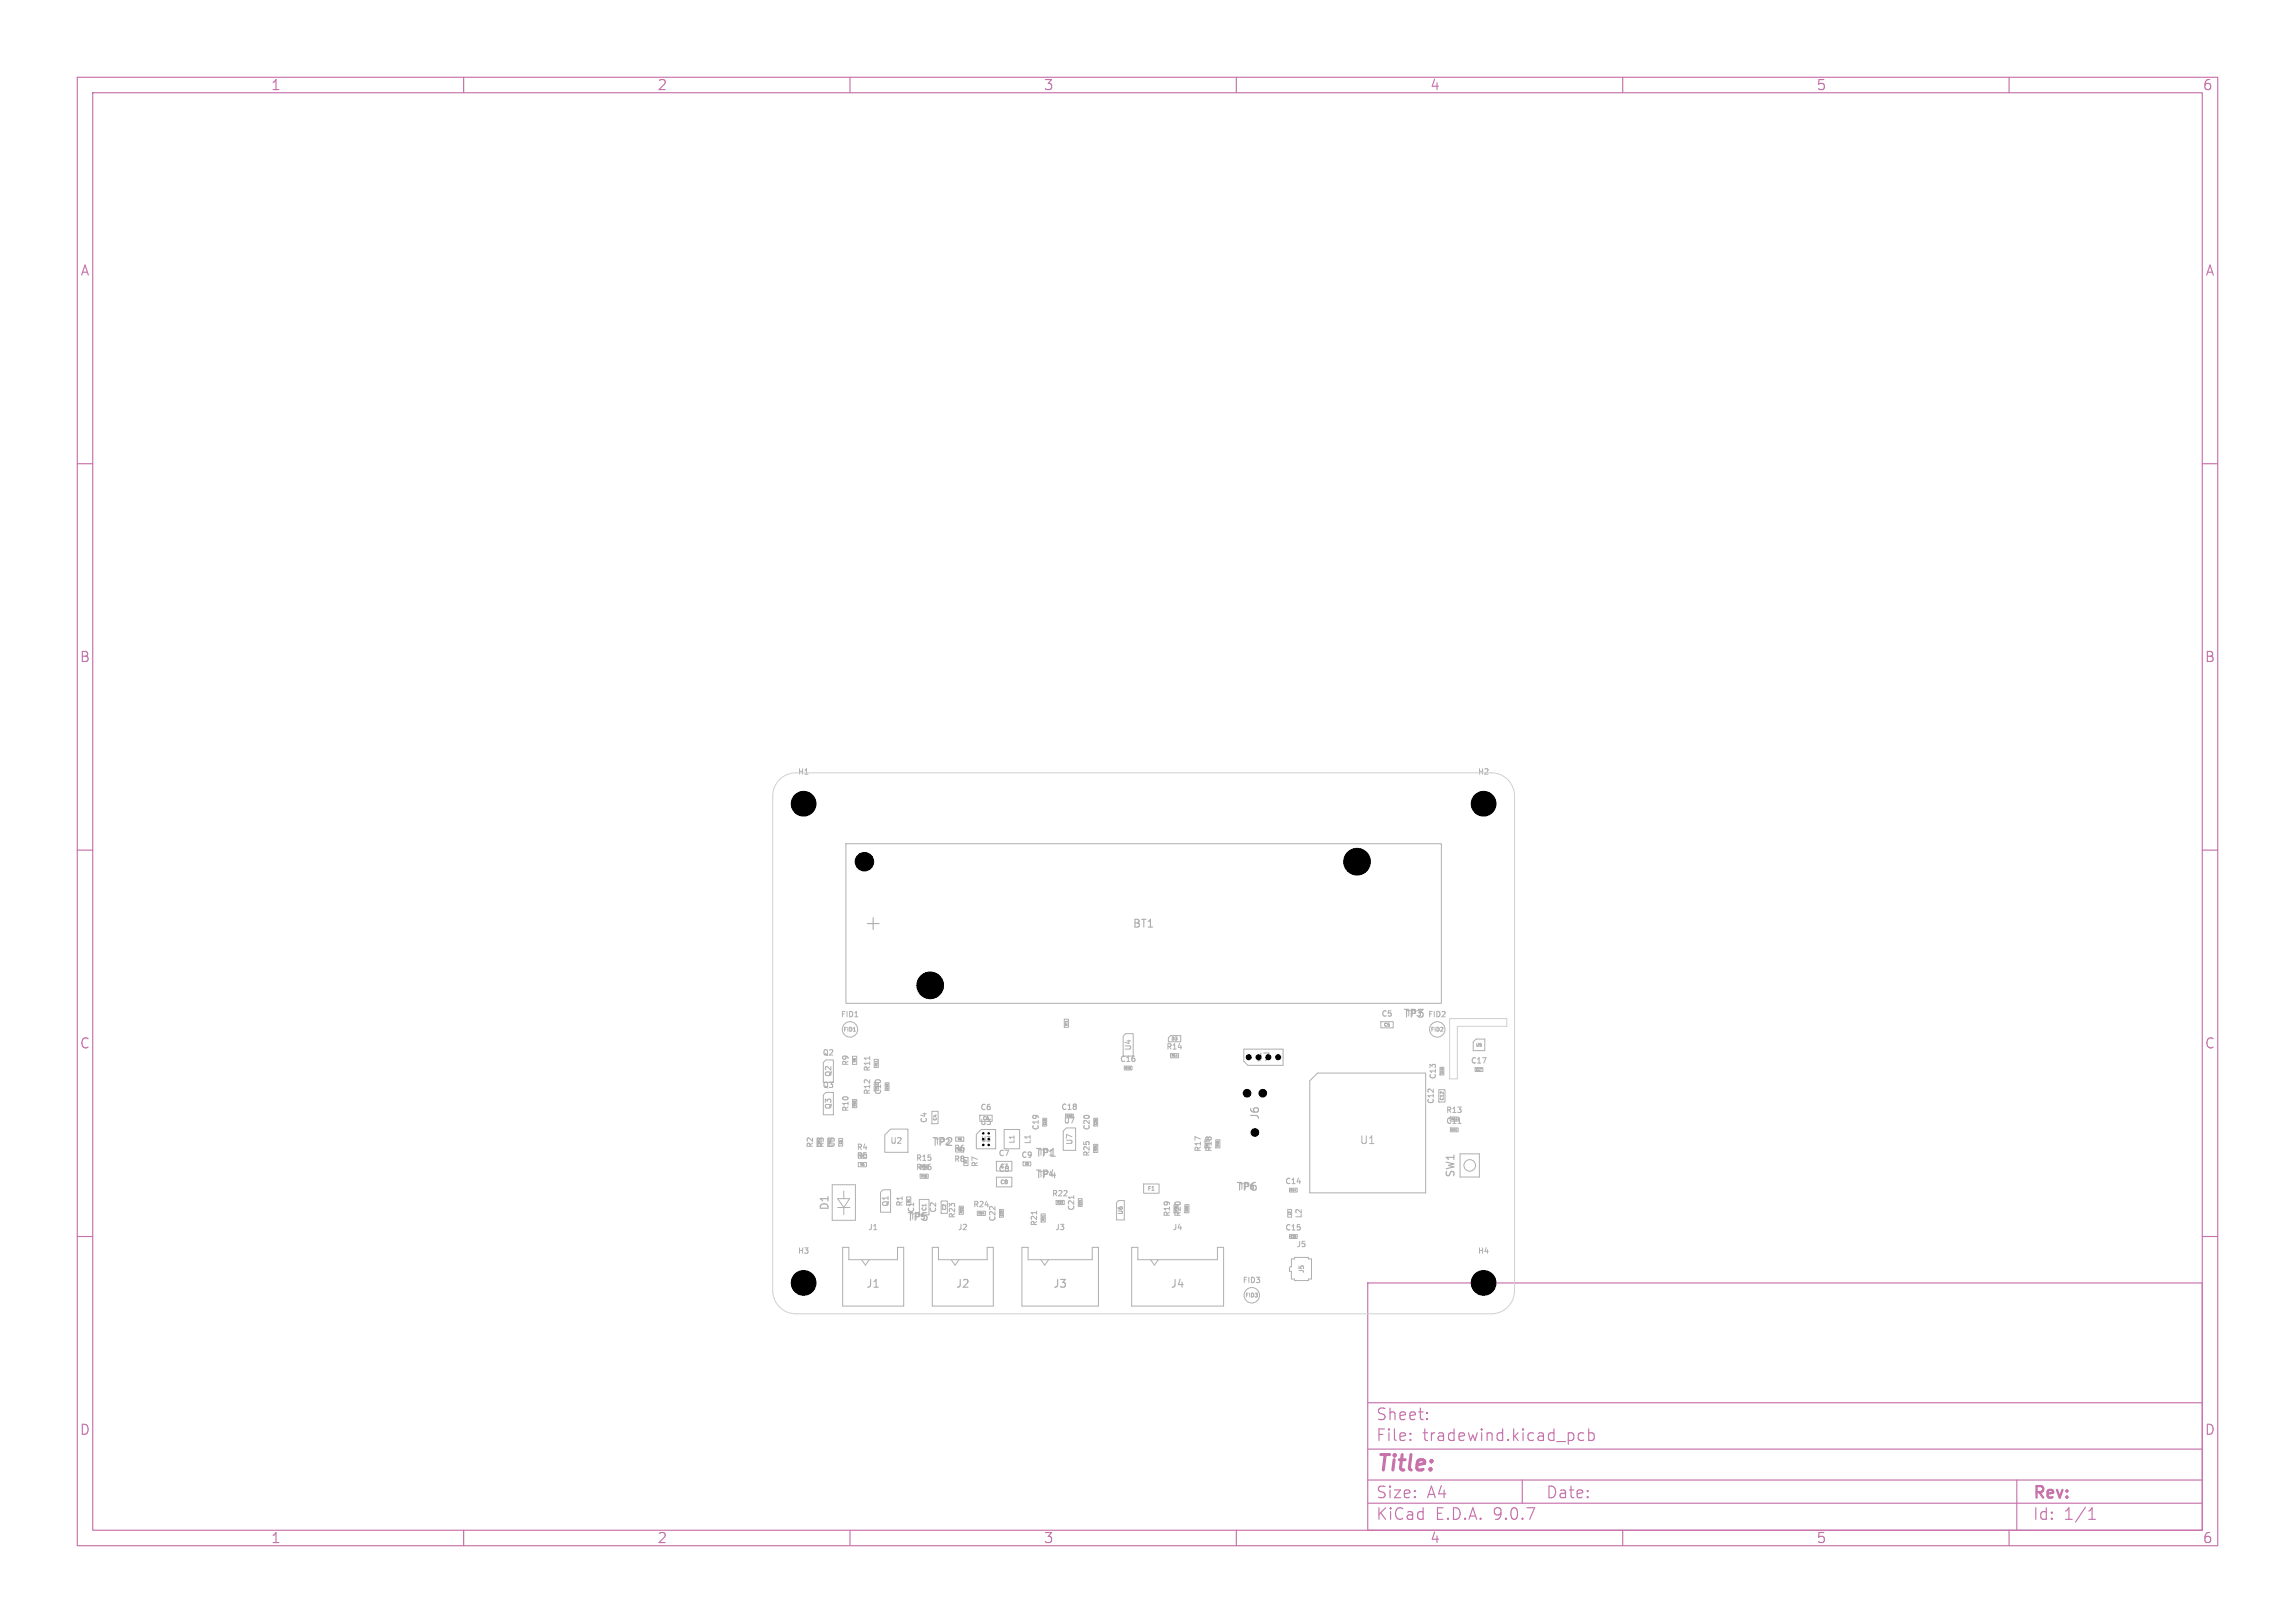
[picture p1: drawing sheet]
<svg xmlns="http://www.w3.org/2000/svg" width="297mm" height="210mm" viewBox="0 0 297 210" stroke-linecap="round" stroke-linejoin="round" font-family="sans-serif">
<defs><g id="words">
<text font-size="2.8" fill="#afafaf" x="111.7" y="120.6">+</text>
<text font-size="2.8" fill="#c872ab" x="178" y="190.9">Title:</text>
<g font-size="2.1" fill="#c872ab">
<text x="178" y="184">Sheet:</text>
<text x="178" y="186.7">File:</text>
<text x="184.1" y="186.7">tradewind.kicad_pcb</text>
<text x="178" y="196.9">KiCad</text>
<text x="178" y="194.1">Size:</text>
<text x="184.7" y="194.1">A4</text>
<text x="185.7" y="196.9">E.D.A.</text>
<text x="193.3" y="196.9">9.0.7</text>
<text x="200" y="194.1">Date:</text>
<text x="263" y="194.3">Rev:</text>
<text x="263" y="196.9">Id:</text>
<text x="267.1" y="196.9">1/1</text>
</g>
<g font-size="1.8" fill="#c872ab">
<text x="35" y="11.9">1</text>
<text x="85" y="11.9">2</text>
<text x="135" y="11.9">3</text>
<text x="185" y="11.9">4</text>
<text x="235" y="11.9">5</text>
<text x="285" y="11.9">6</text>
<text x="10.3" y="35.9">A</text>
<text x="285.4" y="35.9">A</text>
<text x="10.3" y="85.9">B</text>
<text x="285.3" y="85.9">B</text>
<text x="10.3" y="135.9">C</text>
<text x="285.3" y="135.9">C</text>
<text x="10.3" y="185.9">D</text>
<text x="285.3" y="185.9">D</text>
<text x="35" y="199.9">1</text>
<text x="85" y="199.9">2</text>
<text x="135" y="199.9">3</text>
<text x="185" y="199.9">4</text>
<text x="235" y="199.9">5</text>
<text x="285" y="199.9">6</text>
</g>
<g font-size="1.4" fill="#afafaf">
<text x="146.5" y="120.2">BT1</text>
<text x="181.5" y="131.9">TP3</text>
<text x="120.5" y="148.5">TP2</text>
<text x="133.9" y="149.9">TP1</text>
<text x="163.1" y="145" transform="rotate(-90 163.1 145)">J6</text>
<text x="176" y="148.1">U1</text>
<text x="133.9" y="152.7">TP4</text>
<text x="159.9" y="154.3">TP6</text>
<text x="188.4" y="152.4" transform="rotate(-90 188.4 152.4)">SW1</text>
<text x="107.4" y="156.7" transform="rotate(-90 107.4 156.7)">D1</text>
<text x="117.3" y="158.2">TP5</text>
<text x="112" y="166.8">J1</text>
<text x="123.6" y="166.8">J2</text>
<text x="136.2" y="166.8">J3</text>
<text x="151.4" y="166.8">J4</text>
</g>
<text font-size="1.4" x="162.5" y="137.5">J7</text>
<g font-size="1" fill="#afafaf">
<text x="103.2" y="100.4">H1</text>
<text x="191.2" y="100.4">H2</text>
<text x="108.7" y="131.8">FID1</text>
<text x="178.7" y="131.7">C5</text>
<text x="181.9" y="131.7">TP3</text>
<text x="184.7" y="131.8">FID2</text>
<text x="106.4" y="136.7">Q2</text>
<text x="110" y="138" transform="rotate(-90 110 138)">R9</text>
<text x="144.9" y="137.6">C16</text>
<text x="146.5" y="136" transform="rotate(-90 146.5 136)">U4</text>
<text x="150.9" y="136">R14</text>
<text x="190.3" y="137.8">C17</text>
<text x="106.4" y="140.9">Q3</text>
<text x="107.7" y="143.6" transform="rotate(-90 107.7 143.6)">Q3</text>
<text x="107.7" y="139.4" transform="rotate(-90 107.7 139.4)">Q2</text>
<text x="110" y="143.9" transform="rotate(-90 110 143.9)">R10</text>
<text x="112.8" y="141.7" transform="rotate(-90 112.8 141.7)">R12</text>
<text x="112.8" y="138.7" transform="rotate(-90 112.8 138.7)">R11</text>
<text x="114.2" y="141.7" transform="rotate(-90 114.2 141.7)">C10</text>
<text x="126.8" y="143.8">C6</text>
<text x="137.3" y="143.8">C18</text>
<text x="185.7" y="142.9" transform="rotate(-90 185.7 142.9)">C12</text>
<text x="186" y="139.7" transform="rotate(-90 186 139.7)">C13</text>
<text x="105.4" y="148.6" transform="rotate(-90 105.4 148.6)">R2</text>
<text x="106.8" y="148.6" transform="rotate(-90 106.8 148.6)">R3</text>
<text x="108.2" y="148.6" transform="rotate(-90 108.2 148.6)">C3</text>
<text x="110.8" y="149">R4</text>
<text x="115.2" y="148.1">U2</text>
<text x="120.1" y="145.4" transform="rotate(-90 120.1 145.4)">C4</text>
<text x="120.9" y="148.3">TP2</text>
<text x="123.4" y="149.1">R6</text>
<text x="126.8" y="145.7">U3</text>
<text x="129.2" y="149.8">C7</text>
<text x="132.1" y="150">C9</text>
<text x="133.5" y="148.1" transform="rotate(-90 133.5 148.1)">L1</text>
<text x="134.3" y="149.7">TP1</text>
<text x="134.6" y="146.3" transform="rotate(-90 134.6 146.3)">C19</text>
<text x="137.6" y="145.5">U7</text>
<text x="138.9" y="148.2" transform="rotate(-90 138.9 148.2)">U7</text>
<text x="141.2" y="149.7" transform="rotate(-90 141.2 149.7)">R25</text>
<text x="141.2" y="146.3" transform="rotate(-90 141.2 146.3)">C20</text>
<text x="155.6" y="149.1" transform="rotate(-90 155.6 149.1)">R17</text>
<text x="157" y="149.1" transform="rotate(-90 157 149.1)">R18</text>
<text x="187.1" y="145.6">C11</text>
<text x="187.1" y="144.2">R13</text>
<text x="110.8" y="150.1">R5</text>
<text x="118.5" y="151.6">R16</text>
<text x="118.5" y="150.4">R15</text>
<text x="123.4" y="150.5">R8</text>
<text x="126.7" y="151.1" transform="rotate(-90 126.7 151.1)">R7</text>
<text x="129.2" y="151.8">C8</text>
<text x="134.3" y="152.5">TP4</text>
<text x="136.1" y="155">R22</text>
<text x="160.3" y="154.1">TP6</text>
<text x="166.3" y="153.4">C14</text>
<text x="112.3" y="159.3">J1</text>
<text x="115.1" y="156.2" transform="rotate(-90 115.1 156.2)">Q1</text>
<text x="117" y="156.2" transform="rotate(-90 117 156.2)">R1</text>
<text x="117.7" y="158">TP5</text>
<text x="118.5" y="157" transform="rotate(-90 118.5 157)">C1</text>
<text x="121.3" y="157" transform="rotate(-90 121.3 157)">C2</text>
<text x="123.8" y="157.7" transform="rotate(-90 123.8 157.7)">R23</text>
<text x="123.9" y="159.3">J2</text>
<text x="125.9" y="156.4">R24</text>
<text x="129" y="158.1" transform="rotate(-90 129 158.1)">C22</text>
<text x="134.4" y="158.7" transform="rotate(-90 134.4 158.7)">R21</text>
<text x="136.5" y="159.3">J3</text>
<text x="139.2" y="156.7" transform="rotate(-90 139.2 156.7)">C21</text>
<text x="151.6" y="157.5" transform="rotate(-90 151.6 157.5)">R19</text>
<text x="151.7" y="159.3">J4</text>
<text x="153" y="157.5" transform="rotate(-90 153 157.5)">R20</text>
<text x="166.3" y="159.4">C15</text>
<text x="167.7" y="161.5">J5</text>
<text x="168.6" y="157.7" transform="rotate(-90 168.6 157.7)">L2</text>
<text x="103.2" y="162.4">H3</text>
<text x="160.7" y="166.2">FID3</text>
<text x="191.2" y="162.4">H4</text>
</g>
<text font-size=".9" x="126.9" y="147.8">U3</text>
<text font-size=".9" fill="#afafaf" x="131.4" y="148" transform="rotate(-90 131.4 148)">L1</text>
<g font-size=".8" fill="#afafaf">
<text x="145.4" y="157.2" transform="rotate(-90 145.4 157.2)">U6</text>
<text x="168.9" y="164.8" transform="rotate(-90 168.9 164.8)">J5</text>
</g>
<g font-size=".7" fill="#afafaf">
<text x="109.1" y="133.6">FID1</text>
<text x="185.1" y="133.6">FID2</text>
<text x="129.4" y="153.3">C8</text>
<text x="129.4" y="151.3">C7</text>
<text x="148.5" y="154.2">F1</text>
<text x="120" y="156.8" transform="rotate(-90 120 156.8)">C1</text>
<text x="161.1" y="168">FID3</text>
</g>
<g font-size=".6" fill="#afafaf">
<text x="151.6" y="134.7">D3</text>
<text x="179.1" y="132.9">C5</text>
<text x="186.9" y="142.4" transform="rotate(-90 186.9 142.4)">C12</text>
<text x="121.3" y="145" transform="rotate(-90 121.3 145)">C4</text>
<text x="127.2" y="145">C6</text>
<text x="122.5" y="156.6" transform="rotate(-90 122.5 156.6)">C2</text>
</g>
<text font-size=".5" fill="#afafaf" x="191" y="135.5">U5</text>
<g font-size=".4" fill="#afafaf">
<text x="110.8" y="137.5" transform="rotate(-90 110.8 137.5)">R9</text>
<text x="138.2" y="132.8" transform="rotate(-90 138.2 132.8)">RT1</text>
<text x="151.6" y="136.8">R14</text>
<text x="110.8" y="143.2" transform="rotate(-90 110.8 143.2)">R10</text>
<text x="113.6" y="141" transform="rotate(-90 113.6 141)">R12</text>
<text x="113.6" y="138" transform="rotate(-90 113.6 138)">R11</text>
<text x="106.2" y="148.1" transform="rotate(-90 106.2 148.1)">R2</text>
<text x="107.6" y="148.1" transform="rotate(-90 107.6 148.1)">R3</text>
<text x="111.3" y="149.8">R4</text>
<text x="123.9" y="149">R8</text>
<text x="123.9" y="147.6">R6</text>
<text x="142" y="149" transform="rotate(-90 142 149)">R25</text>
<text x="156.4" y="148.4" transform="rotate(-90 156.4 148.4)">R17</text>
<text x="157.8" y="148.4" transform="rotate(-90 157.8 148.4)">R18</text>
<text x="187.8" y="145">R13</text>
<text x="111.3" y="150.9">R5</text>
<text x="117.8" y="155.7" transform="rotate(-90 117.8 155.7)">R1</text>
<text x="119.2" y="152.4">R16</text>
<text x="125.2" y="150.6" transform="rotate(-90 125.2 150.6)">R7</text>
<text x="124.6" y="157" transform="rotate(-90 124.6 157)">R23</text>
<text x="126.6" y="157.2">R24</text>
<text x="135.2" y="158" transform="rotate(-90 135.2 158)">R21</text>
<text x="153.8" y="156.8" transform="rotate(-90 153.8 156.8)">R20</text>
</g>
<g font-size=".3" fill="#afafaf">
<text x="115" y="141" transform="rotate(-90 115 141)">C10</text>
<text x="145.6" y="138.4">C16</text>
<text x="186.8" y="139" transform="rotate(-90 186.8 139)">C13</text>
<text x="191" y="138.6">C17</text>
<text x="109" y="148.1" transform="rotate(-90 109 148.1)">C3</text>
<text x="135.4" y="145.6" transform="rotate(-90 135.4 145.6)">C19</text>
<text x="138" y="144.6">C18</text>
<text x="142" y="145.6" transform="rotate(-90 142 145.6)">C20</text>
<text x="187.8" y="146.4">C11</text>
<text x="132.6" y="150.8">C9</text>
<text x="140" y="156" transform="rotate(-90 140 156)">C21</text>
<text x="167" y="154.2">C14</text>
<text x="129.8" y="157.4" transform="rotate(-90 129.8 157.4)">C22</text>
<text x="167" y="160.2">C15</text>
<text x="167.1" y="157.3" transform="rotate(-90 167.1 157.3)">L2</text>
</g>
</g></defs>
<g fill="none" stroke="#c872ab" stroke-width=".15">
<path d="M10 10h277v190h-277zM12 12h273v186h-273zM60 10v2M110 10v2M160 10v2M210 10v2M260 10v2M10 60h2M285 60h2M10 110h2M285 110h2M10 160h2"/>
<path d="M177 166h108v32h-108zM285 160h2M60 198v2M110 198v2M160 198v2M177 194.5h108M177 191.5h108M177 187.5h108M177 181.5h108M182.5 186.3h.1l-.1 .1M182.5 186.3v.1M182.5 185.5v.1"/>
<path d="M182.5 185.5h.1l-.1 .1M184.7 183.6v.1M184.7 183.6h-.1l.1 .1M184.7 182.8v.1M184.7 182.8h-.1l.1 .1M197 191.5v3M205 185.5l-.5-.1-.3 .3v.4l.2 .2 .1 .1 .5-.1M205.6 185.5l.4-.1 .3 .3v.4l-.1 .2-.2 .1-.4-.1M205.6 184.9v1.5M210 198v2M260 198v2M261 191.5v6.5"/>
<path d="M270.3 196.6h.9M270.3 195.5l.4-.4v1.5"/>
</g>
<g fill="none" stroke="#afafaf" stroke-width=".13">
<path d="M109.5 109.2h77v20.6h-77zM106.6 137.5l.3-.3h.9v2.9h-1.2zM110.3 136.7h.6v1h-.6zM110.4 133.4h.3M110.6 131.6h.4M112.5 136.7v.4M113.1 137.1h.6v1h-.6zM113.5 137.3v.1M137.7 131.9h.6v1h-.6zM145.5 138h1v.5h-1zM145.7 133.8h.9v2.9h-1.3v-2.6zM151.5 136.3h1v.6h-1z"/>
<path d="M151.5 134h1.3v.8h-1.6v-.5zM161 135.8h5v2.1h-4.5l-.5-.6zM169.5 139.9l1-1h14v15.5h-15zM178.7 132.2h1.6v.8h-1.6zM186.3 138.1h.5v1h-.5zM190.6 134.8l.4-.3h1.2v1.5h-1.6zM190.9 138.2h1v.5h-1zM106.6 141.7l.3-.3h.9v2.9h-1.2zM107.7 153.3h3v4.6h-3zM108.4 156.2h1.6M108.4 155.1h1.6l-.8 1.1zM108.5 147.3h.5v1h-.5z"/>
<path d="M109.2 154.1v1M109.2 156.2v1M110.3 142.3h.6v1h-.6zM111.1 150.4h1v.6h-1zM113.9 154.3l.4-.3h.9v2.9h-1.3zM114.5 146.9l.7-.8h2.3v3h-3zM114.5 140.1h.6v1h-.6zM117.3 154.9h.6v1h-.6zM119 155.2h1.2v2h-1.2zM119.1 151.9h1v.6h-1zM120.6 143.8h.8v1.6h-.8zM121.8 155.4h.8v1.6h-.8z"/>
<path d="M123.7 147.1h1v.6h-1zM124.1 156.1h.6v1h-.6zM124.7 149.8h.6v1h-.6zM126.5 156.7h1v.6h-1zM126.8 144.3h1.6v.8h-1.6zM127 146.2h1.9v2.5h-2.6v-1.9zM128.9 152.3h2v1.3h-2zM128.9 150.3h2v1.2h-2zM129.3 156.5h.5v1h-.5zM129.9 146.2h2.1v2.5h-2.1zM132.4 150.4h1v.5h-1zM134.1 156.7v.4"/>
<path d="M134.7 157.1h.6v1h-.6zM134.9 144.7h.6v1h-.6zM135.1 157.3v.1M136.7 155.3h1v.6h-1zM136.9 155.6h.1v-.1h-.1v.2M136.9 155.6l.1 .1M137.2 155.5h-.1M137.2 155.5h.1M137.3 155.5h.1M137.3 155.5l-.2 .2h.2M137.4 155.5h.1M137.5 155.5l-.1 .2h.1"/>
<path d="M137.5 155.5h.1M137.6 146.4l.4-.4h1.2v2.9h-1.6zM137.9 144.2h1v.5h-1zM139 154.7v.4M139.5 155.1h.6v1h-.6zM139.9 155.3v.1M141.5 148.1h.6v1h-.6zM141.6 144.7h.4v1h-.4zM144.7 155.4h.8v2.5h-1v-2.3zM148 153.2h2v1.2h-2zM153.3 155.9h.6v1h-.6zM157.3 147.5h.6v1h-.6z"/>
<path d="M166.6 156.5h.5v1h-.5zM166.9 159.8h1v.5h-1zM166.9 153.8h1v.5h-1zM186.2 141h.8v1.6h-.8zM187.7 146h1v.5h-1zM188.4 146.3h.1M188.7 145.4h.4M189 149.3h2.4v3h-2.4zM109 161.4h.8v1.6h6.4v-1.6h.8v7.6h-8zM111.5 163l.5 .7 .5-.7M120.6 161.4h.8v1.6h6.4v-1.6h.7v7.6h-7.9zM123.1 163l.5 .7 .5-.7"/>
<path d="M132.2 161.4h.8v1.6h8.3v-1.6h.8v7.6h-9.9zM134.7 163l.5 .7 .5-.7M146.4 161.4h.8v1.6h10.3v-1.6h.8v7.6h-11.9zM148.9 163l.5 .7 .5-.7M167.1 162.9h.4v-.2h1.8v.2h.4v2.6h-.4v.2h-1.8v-.2h-.4v-1h-.2v-.4l.2-.2z"/>
<circle cx="110" cy="133.2" r="1"/>
<circle cx="186" cy="133.2" r="1"/>
<circle cx="190.2" cy="150.8" r=".75"/>
<circle cx="162" cy="167.6" r="1"/>
</g>
<g fill="none" stroke="#afafaf" stroke-width=".15">
<path d="M103.2 103.5v1M103.2 103.9h.6M103.8 103.5v1M104.2 104.5h.6M104.2 103.7l.3-.2v1M191.2 103.9h.6M191.2 103.5v1M191.8 103.5v1M192.2 103.6l.4-.1 .2 .1v.1l-.6 .8h.6M103.2 165.5v1M103.2 165.9h.6M103.8 165.5v1"/>
<path d="M104.2 165.5h.6l-.3 .3 .3 .1v.5l-.2 .1-.4-.1M191.2 165.9h.6M191.2 165.5v1M191.8 165.5v1M192.5 165.4l-.3 .7h.7M192.7 165.8v.7"/>
</g>
<path d="M100.9 100.9a3 3 0 0 1 2.1-.9h90a3 3 0 0 1 3 3v64a3 3 0 0 1-3 3h-90a3 3 0 0 1-3-3v-64a3 3 0 0 1 .9-2.1zM187.6 131.8h7.4v1h-6.4v6.8h-1z" fill="none" stroke="#d0d2cd" stroke-width=".13"/>
<g fill="#000" stroke="#000" stroke-width=".13">
<circle cx="104" cy="104" r="1.6"/>
<circle cx="111.9" cy="111.5" r="1.19"/>
<circle cx="175.6" cy="111.5" r="1.72"/>
<circle cx="192" cy="104" r="1.6"/>
<circle cx="120.4" cy="127.5" r="1.72"/>
<circle cx="161.6" cy="136.8" r=".32"/>
<circle cx="164.1" cy="136.8" r=".32"/>
<circle cx="165.4" cy="136.8" r=".32"/>
<circle cx="127.3" cy="146.7" r=".1"/>
<circle cx="127.3" cy="148.1" r=".1"/>
<circle cx="127.9" cy="146.7" r=".1"/>
<circle cx="127.9" cy="148.2" r=".1"/>
<circle cx="161.4" cy="141.5" r=".5"/>
<circle cx="162.4" cy="146.5" r=".5"/>
<circle cx="163.4" cy="141.5" r=".5"/>
<circle cx="104" cy="166" r="1.6"/>
<circle cx="192" cy="166" r="1.6"/>
</g>
<use href="#words"/>
</svg>
